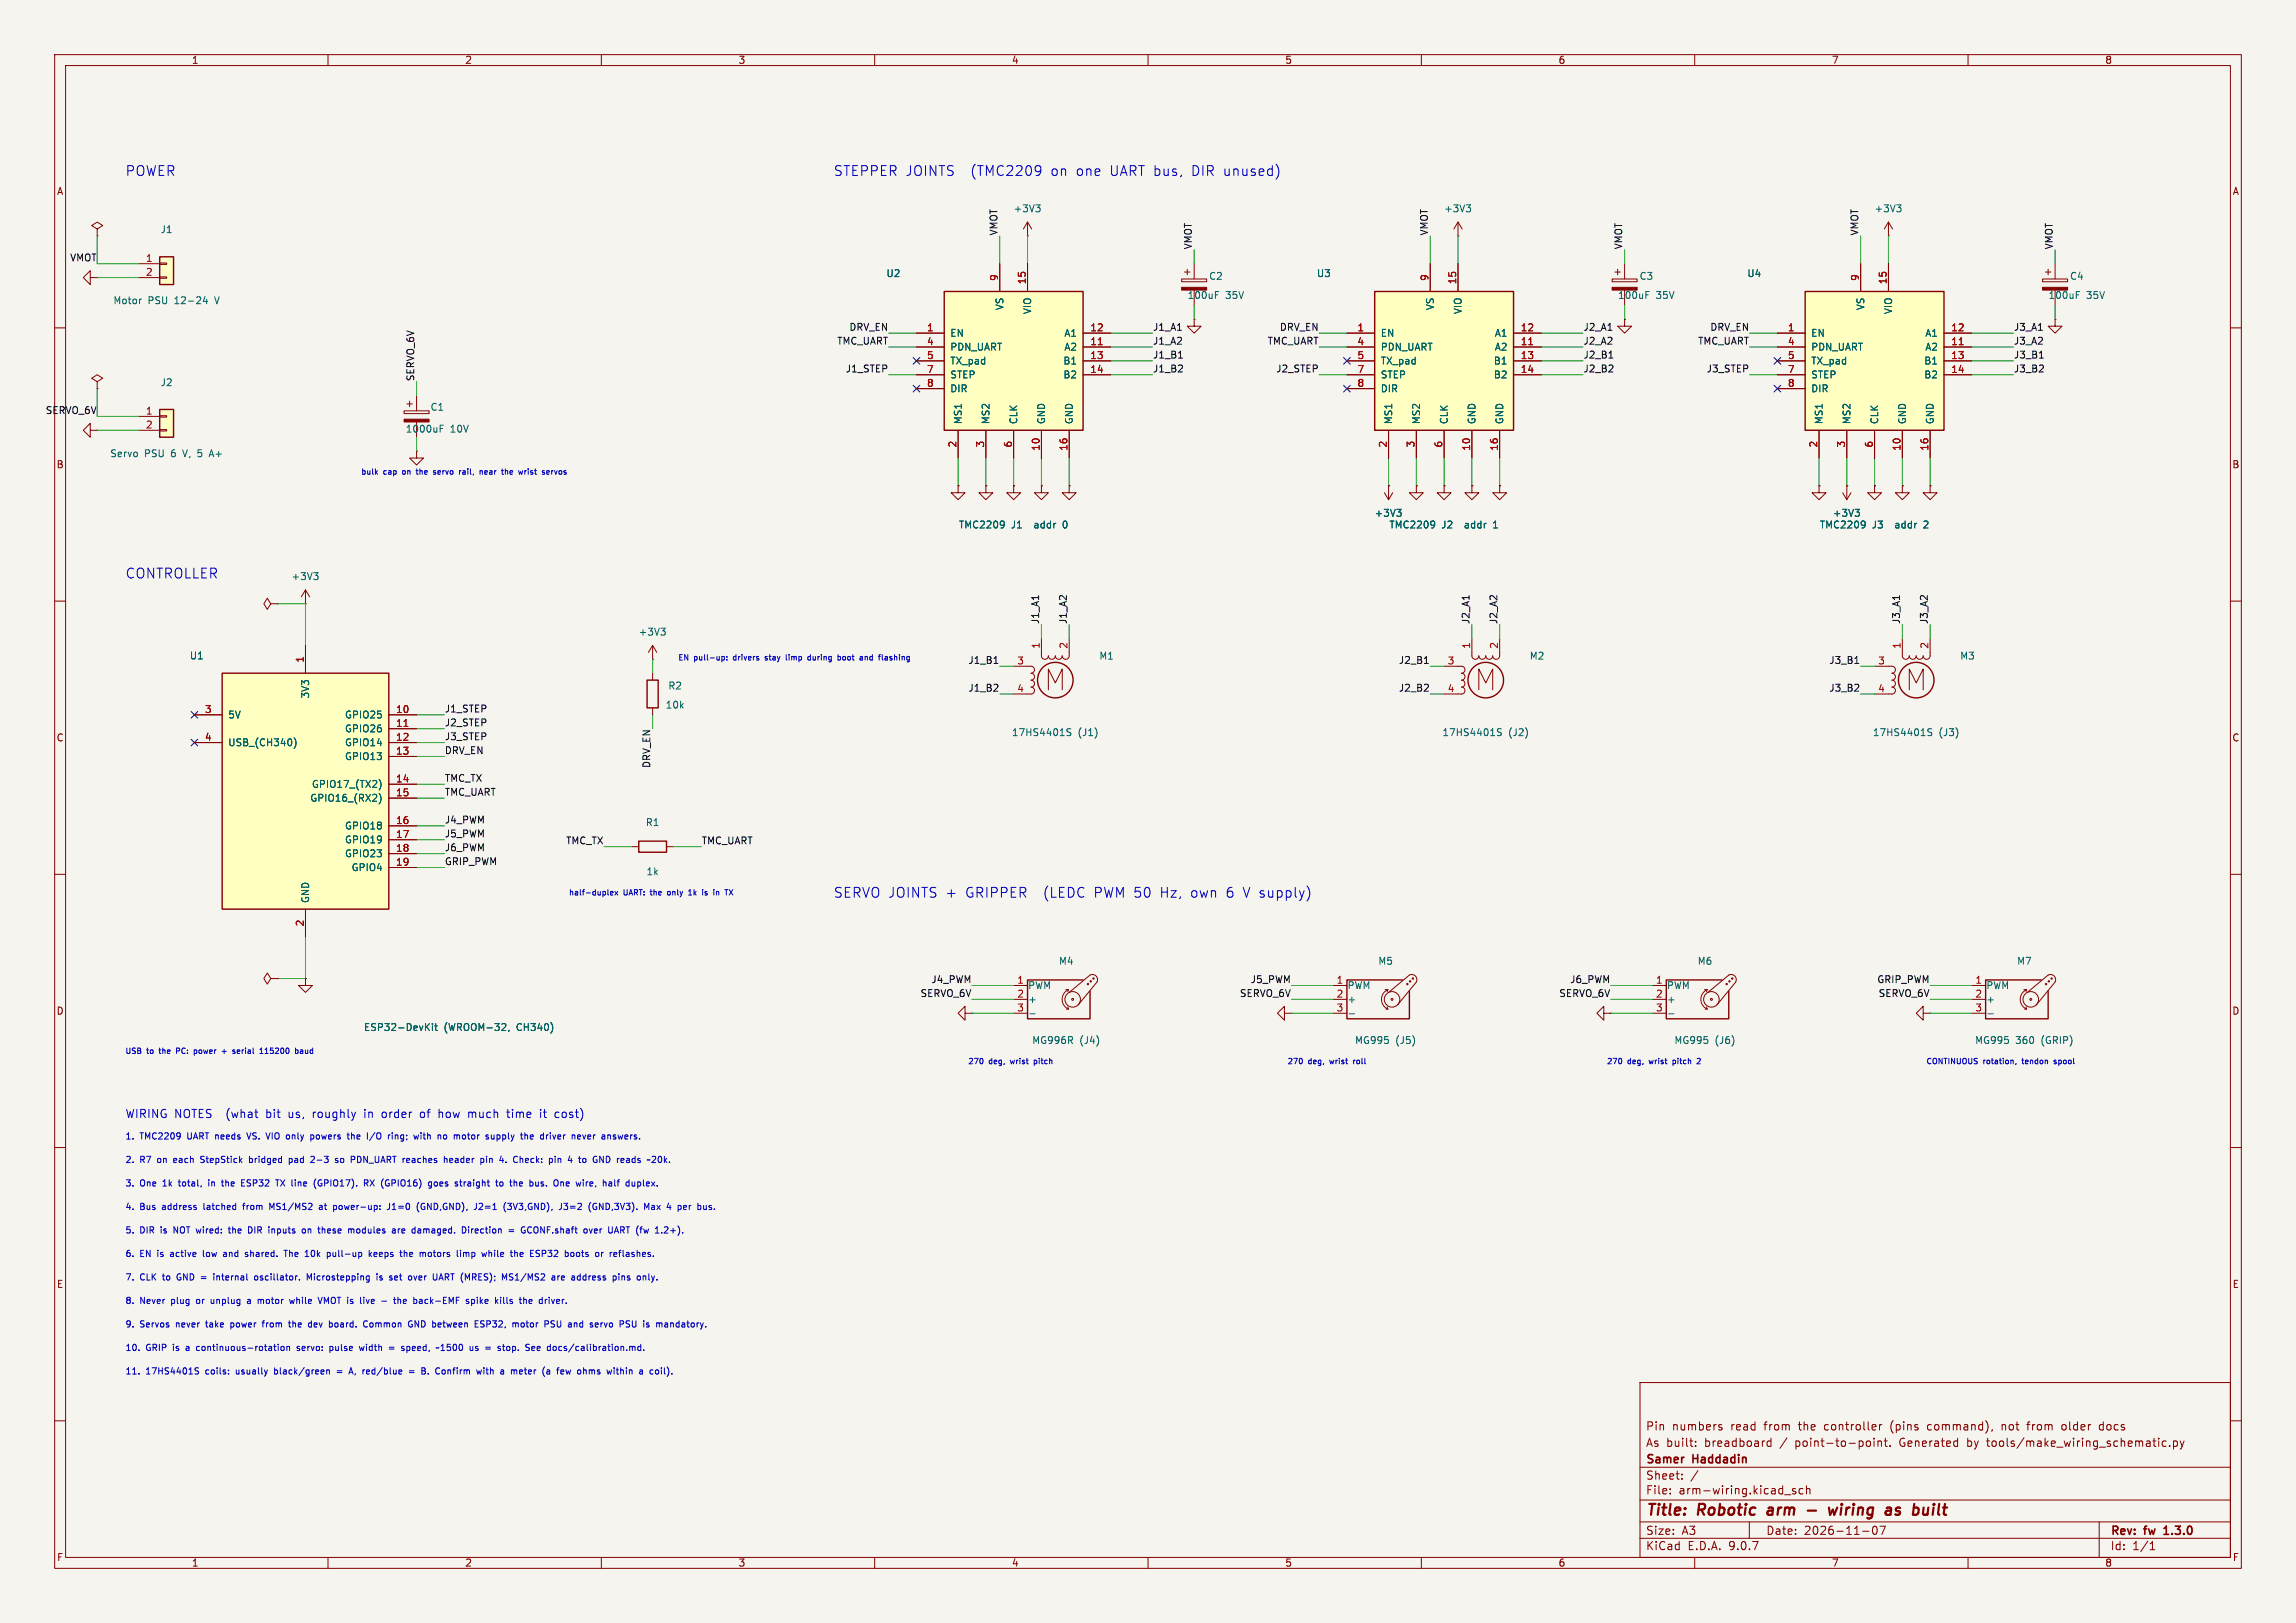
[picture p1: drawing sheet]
<svg xmlns="http://www.w3.org/2000/svg" width="420mm" height="297mm" viewBox="0 0 420 297" stroke-linecap="round" stroke-linejoin="round" font-family="sans-serif">
<defs><g id="words">
<g font-size="2.8" fill="#840000">
<text x="301" y="277.9">Title:</text>
<text x="310.6" y="277.9">Robotic</text>
<text x="324.2" y="277.9">arm</text>
<text x="337" y="277.9">wiring</text>
<text x="348.2" y="277.9">as</text>
<text x="354" y="277.9">built</text>
</g>
<g font-size="2.5" fill="#0000c2">
<text x="22.9" y="32.5">POWER</text>
<text x="152.4" y="32.5">STEPPER JOINTS</text>
<text x="177.6" y="32.5">(TMC2209</text>
<text x="192.4" y="32.5">on</text>
<text x="197.1" y="32.5">one</text>
<text x="203.4" y="32.5">UART bus,</text>
<text x="218.5" y="32.5">DIR unused)</text>
<text x="22.9" y="106.1">CONTROLLER</text>
<text x="152.4" y="164.6">SERVO JOINTS +</text>
<text x="176.7" y="164.6">GRIPPER</text>
<text x="191.1" y="164.6">(LEDC</text>
<text x="200.5" y="164.6">PWM 50</text>
<text x="212.7" y="164.6">Hz,</text>
<text x="218.4" y="164.6">own</text>
<text x="225" y="164.6">6</text>
<text x="228.2" y="164.6">V supply)</text>
</g>
<g font-size="2.1" fill="#0000c2">
<text x="22.9" y="204.9">WIRING NOTES</text>
<text x="41.5" y="204.9">(what</text>
<text x="49" y="204.9">bit</text>
<text x="53.2" y="204.9">us,</text>
<text x="57.8" y="204.9">roughly</text>
<text x="67.4" y="204.9">in</text>
<text x="70.8" y="204.9">order</text>
<text x="77.9" y="204.9">of</text>
<text x="81.4" y="204.9">how</text>
<text x="87" y="204.9">much</text>
<text x="94.3" y="204.9">time</text>
<text x="100.5" y="204.9">it</text>
<text x="103.3" y="204.9">cost)</text>
</g>
<g font-size="2.1" fill="#840000">
<text x="301" y="262">Pin</text>
<text x="305.9" y="262">numbers</text>
<text x="316.7" y="262">read</text>
<text x="322.9" y="262">from</text>
<text x="329.3" y="262">the</text>
<text x="334.1" y="262">controller</text>
<text x="346.4" y="262">(pins</text>
<text x="353.3" y="262">command),</text>
<text x="367" y="262">not</text>
<text x="371.9" y="262">from</text>
<text x="378.3" y="262">older</text>
<text x="385.4" y="262">docs</text>
<text x="301" y="268.2">Samer</text>
<text x="301" y="265">As built:</text>
<text x="309.7" y="268.2">Haddadin</text>
<text x="311.9" y="265">breadboard</text>
<text x="325.8" y="265">/</text>
<text x="328.7" y="265">point-to-point.</text>
<text x="347.9" y="265">Generated</text>
<text x="360.4" y="265">by</text>
<text x="364.2" y="265">tools/make_wiring_schematic.py</text>
<text x="301" y="273.7">File:</text>
<text x="301" y="271">Sheet:</text>
<text x="307.1" y="273.7">arm-wiring.kicad_sch</text>
<text x="301" y="281.1">Size:</text>
<text x="307.6" y="281.1">A3</text>
<text x="323" y="281.1">Date:</text>
<text x="330" y="281.1">2026-11-07</text>
<text x="386" y="281.3">Rev:</text>
<text x="392.4" y="281.3">fw</text>
<text x="396.5" y="281.3">1.3.0</text>
<text x="301" y="283.9">KiCad</text>
<text x="308.7" y="283.9">E.D.A.</text>
<text x="316.3" y="283.9">9.0.7</text>
<text x="386" y="283.9">Id:</text>
<text x="390.1" y="283.9">1/1</text>
</g>
<g font-size="1.8" fill="#840000">
<text x="35" y="11.9">1</text>
<text x="85" y="11.9">2</text>
<text x="135" y="11.9">3</text>
<text x="185" y="11.9">4</text>
<text x="235" y="11.9">5</text>
<text x="285" y="11.9">6</text>
<text x="335" y="11.9">7</text>
<text x="385" y="11.9">8</text>
<text x="10.3" y="35.9">A</text>
<text x="408.3" y="35.9">A</text>
<text x="10.3" y="85.9">B</text>
<text x="408.2" y="85.9">B</text>
<text x="10.3" y="135.9">C</text>
<text x="408.2" y="135.9">C</text>
<text x="10.3" y="185.9">D</text>
<text x="408.2" y="185.9">D</text>
<text x="10.3" y="235.9">E</text>
<text x="408.3" y="235.9">E</text>
<text x="10.3" y="285.9">F</text>
<text x="35" y="286.9">1</text>
<text x="85" y="286.9">2</text>
<text x="135" y="286.9">3</text>
<text x="185" y="286.9">4</text>
<text x="235" y="286.9">5</text>
<text x="285" y="286.9">6</text>
<text x="335" y="286.9">7</text>
<text x="385" y="286.9">8</text>
<text x="408.3" y="285.9">F</text>
</g>
<g font-size="1.8" fill="#006464">
<text x="185.3" y="39">+3V3</text>
<text x="264.1" y="39">+3V3</text>
<text x="342.8" y="39">+3V3</text>
<text x="29.3" y="42.9">J1</text>
<text x="162" y="50.9">U2</text>
<text x="221.1" y="51.4">C2</text>
<text x="240.8" y="50.9">U3</text>
<text x="299.8" y="51.4">C3</text>
<text x="319.5" y="50.9">U4</text>
<text x="378.6" y="51.4">C4</text>
<text x="20.6" y="55.9">Motor</text>
<text x="27.1" y="55.9">PSU</text>
<text x="32.1" y="55.9">12-24</text>
<text x="39.6" y="55.9">V</text>
<text x="183.7" y="56.9" transform="rotate(-90 183.7 56.9)">VS</text>
<text x="188.8" y="57.6" transform="rotate(-90 188.8 57.6)">VIO</text>
<text x="217.1" y="54.9">100uF</text>
<text x="224.2" y="54.9">35V</text>
<text x="262.5" y="56.9" transform="rotate(-90 262.5 56.9)">VS</text>
<text x="267.6" y="57.6" transform="rotate(-90 267.6 57.6)">VIO</text>
<text x="295.9" y="54.9">100uF</text>
<text x="302.9" y="54.9">35V</text>
<text x="341.2" y="56.9" transform="rotate(-90 341.2 56.9)">VS</text>
<text x="346.3" y="57.6" transform="rotate(-90 346.3 57.6)">VIO</text>
<text x="374.6" y="54.9">100uF</text>
<text x="381.7" y="54.9">35V</text>
<text x="173.7" y="61.8">EN</text>
<text x="173.7" y="64.4">PDN_UART</text>
<text x="194.6" y="61.8">A1</text>
<text x="194.6" y="64.4">A2</text>
<text x="252.5" y="61.8">EN</text>
<text x="252.5" y="64.4">PDN_UART</text>
<text x="273.3" y="61.8">A1</text>
<text x="273.3" y="64.4">A2</text>
<text x="331.2" y="61.8">EN</text>
<text x="331.2" y="64.4">PDN_UART</text>
<text x="352.1" y="61.8">A1</text>
<text x="352.1" y="64.4">A2</text>
<text x="29.3" y="70.9">J2</text>
<text x="173.7" y="66.9">TX_pad</text>
<text x="173.7" y="69.4">STEP</text>
<text x="173.7" y="72">DIR</text>
<text x="194.4" y="66.9">B1</text>
<text x="194.4" y="69.4">B2</text>
<text x="252.5" y="66.9">TX_pad</text>
<text x="252.5" y="69.4">STEP</text>
<text x="252.5" y="72">DIR</text>
<text x="273.2" y="66.9">B1</text>
<text x="273.2" y="69.4">B2</text>
<text x="331.2" y="66.9">TX_pad</text>
<text x="331.2" y="69.4">STEP</text>
<text x="331.2" y="72">DIR</text>
<text x="351.9" y="66.9">B1</text>
<text x="351.9" y="69.4">B2</text>
<text x="78.7" y="75.4">C1</text>
<text x="176.1" y="77.7" transform="rotate(-90 176.1 77.7)">MS1</text>
<text x="181.2" y="77.7" transform="rotate(-90 181.2 77.7)">MS2</text>
<text x="186.3" y="77.7" transform="rotate(-90 186.3 77.7)">CLK</text>
<text x="191.4" y="77.7" transform="rotate(-90 191.4 77.7)">GND</text>
<text x="196.4" y="77.7" transform="rotate(-90 196.4 77.7)">GND</text>
<text x="254.9" y="77.7" transform="rotate(-90 254.9 77.7)">MS1</text>
<text x="259.9" y="77.7" transform="rotate(-90 259.9 77.7)">MS2</text>
<text x="265" y="77.7" transform="rotate(-90 265 77.7)">CLK</text>
<text x="270.1" y="77.7" transform="rotate(-90 270.1 77.7)">GND</text>
<text x="275.2" y="77.7" transform="rotate(-90 275.2 77.7)">GND</text>
<text x="333.6" y="77.7" transform="rotate(-90 333.6 77.7)">MS1</text>
<text x="338.7" y="77.7" transform="rotate(-90 338.7 77.7)">MS2</text>
<text x="343.8" y="77.7" transform="rotate(-90 343.8 77.7)">CLK</text>
<text x="348.8" y="77.7" transform="rotate(-90 348.8 77.7)">GND</text>
<text x="353.9" y="77.7" transform="rotate(-90 353.9 77.7)">GND</text>
<text x="20.1" y="83.9">Servo</text>
<text x="26.4" y="83.9">PSU</text>
<text x="31.4" y="83.9">6</text>
<text x="33.8" y="83.9">V, 5</text>
<text x="39" y="83.9">A+</text>
<text x="74.1" y="79.4">1000uF</text>
<text x="82.4" y="79.4">10V</text>
<text x="251.4" y="94.8">+3V3</text>
<text x="335.2" y="94.8">+3V3</text>
<text x="175.3" y="96.9">TMC2209</text>
<text x="185" y="96.9">J1</text>
<text x="189.5" y="96.9">addr</text>
<text x="194.9" y="96.9">0</text>
<text x="254" y="96.9">TMC2209</text>
<text x="263.7" y="96.9">J2</text>
<text x="268.3" y="96.9">addr</text>
<text x="273.7" y="96.9">1</text>
<text x="332.8" y="96.9">TMC2209</text>
<text x="342.5" y="96.9">J3</text>
<text x="347" y="96.9">addr</text>
<text x="352.4" y="96.9">2</text>
<text x="53.2" y="106.4">+3V3</text>
<text x="116.7" y="116.5">+3V3</text>
<text x="34.6" y="120.9">U1</text>
<text x="201" y="120.9">M1</text>
<text x="279.7" y="120.9">M2</text>
<text x="358.5" y="120.9">M3</text>
<text x="41.7" y="131.7">5V</text>
<text x="56.7" y="127.9" transform="rotate(-90 56.7 127.9)">3V3</text>
<text x="63" y="131.7">GPIO25</text>
<text x="121.7" y="129.9">10k</text>
<text x="122.2" y="126.4">R2</text>
<text x="41.7" y="136.8">USB_(CH340)</text>
<text x="63" y="134.2">GPIO26</text>
<text x="63" y="136.8">GPIO14</text>
<text x="185" y="134.9">17HS4401S</text>
<text x="197.2" y="134.9">(J1)</text>
<text x="263.8" y="134.9">17HS4401S</text>
<text x="275.9" y="134.9">(J2)</text>
<text x="342.5" y="134.9">17HS4401S</text>
<text x="354.7" y="134.9">(J3)</text>
<text x="63" y="139.3">GPIO13</text>
<text x="56.7" y="146.9">GPIO16_(RX2)</text>
<text x="57" y="144.4">GPIO17_(TX2)</text>
<text x="63" y="152">GPIO18</text>
<text x="63" y="154.5">GPIO19</text>
<text x="118" y="151.4">R1</text>
<text x="63" y="157.1">GPIO23</text>
<text x="64.2" y="159.6">GPIO4</text>
<text x="118.2" y="160.4">1k</text>
<text x="56.7" y="165.4" transform="rotate(-90 56.7 165.4)">GND</text>
<text x="193.6" y="176.7">M4</text>
<text x="252" y="176.7">M5</text>
<text x="310.4" y="176.7">M6</text>
<text x="368.9" y="176.7">M7</text>
<text x="188" y="181.2">PWM</text>
<text x="188" y="183.7">+</text>
<text x="246.4" y="181.2">PWM</text>
<text x="246.4" y="183.7">+</text>
<text x="304.8" y="181.2">PWM</text>
<text x="304.8" y="183.7">+</text>
<text x="363.2" y="181.2">PWM</text>
<text x="363.2" y="183.7">+</text>
<text x="66.5" y="188.9">ESP32-DevKit</text>
<text x="81.2" y="188.9">(WROOM-32,</text>
<text x="94.6" y="188.9">CH340)</text>
<text x="188.7" y="191.2">MG996R</text>
<text x="197.5" y="191.2">(J4)</text>
<text x="247.8" y="191.2">MG995</text>
<text x="255.3" y="191.2">(J5)</text>
<text x="306.2" y="191.2">MG995</text>
<text x="313.7" y="191.2">(J6)</text>
<text x="361.2" y="191.2">MG995</text>
<text x="368.7" y="191.2">360</text>
<text x="373.5" y="191.2">(GRIP)</text>
</g>
<g font-size="1.8" fill="#0f0f0f">
<text x="12.7" y="47.9">VMOT</text>
<text x="182.5" y="43.2" transform="rotate(-90 182.5 43.2)">VMOT</text>
<text x="218.1" y="45.7" transform="rotate(-90 218.1 45.7)">VMOT</text>
<text x="261.3" y="43.2" transform="rotate(-90 261.3 43.2)">VMOT</text>
<text x="296.8" y="45.7" transform="rotate(-90 296.8 45.7)">VMOT</text>
<text x="340" y="43.2" transform="rotate(-90 340 43.2)">VMOT</text>
<text x="375.6" y="45.7" transform="rotate(-90 375.6 45.7)">VMOT</text>
<text x="153" y="63.2">TMC_UART</text>
<text x="155.3" y="60.6">DRV_EN</text>
<text x="210.8" y="60.6">J1_A1</text>
<text x="210.8" y="63.2">J1_A2</text>
<text x="210.8" y="65.7">J1_B1</text>
<text x="231.8" y="63.2">TMC_UART</text>
<text x="234" y="60.6">DRV_EN</text>
<text x="289.6" y="60.6">J2_A1</text>
<text x="289.6" y="63.2">J2_A2</text>
<text x="289.6" y="65.7">J2_B1</text>
<text x="310.5" y="63.2">TMC_UART</text>
<text x="312.8" y="60.6">DRV_EN</text>
<text x="368.3" y="63.2">J3_A2</text>
<text x="368.3" y="65.7">J3_B1</text>
<text x="368.3" y="60.6">J3_A1</text>
<text x="75.9" y="69.8" transform="rotate(-90 75.9 69.8)">SERVO_6V</text>
<text x="154.6" y="68.2">J1_STEP</text>
<text x="210.8" y="68.2">J1_B2</text>
<text x="233.4" y="68.2">J2_STEP</text>
<text x="289.6" y="68.2">J2_B2</text>
<text x="312.1" y="68.2">J3_STEP</text>
<text x="368.3" y="68.2">J3_B2</text>
<text x="8.3" y="75.9">SERVO_6V</text>
<text x="190.2" y="114.3" transform="rotate(-90 190.2 114.3)">J1_A1</text>
<text x="195.2" y="114.3" transform="rotate(-90 195.2 114.3)">J1_A2</text>
<text x="268.9" y="114.3" transform="rotate(-90 268.9 114.3)">J2_A1</text>
<text x="274" y="114.3" transform="rotate(-90 274 114.3)">J2_A2</text>
<text x="347.6" y="114.3" transform="rotate(-90 347.6 114.3)">J3_A1</text>
<text x="352.7" y="114.3" transform="rotate(-90 352.7 114.3)">J3_A2</text>
<text x="177.1" y="121.6">J1_B1</text>
<text x="255.8" y="121.6">J2_B1</text>
<text x="334.5" y="121.6">J3_B1</text>
<text x="81.3" y="130.5">J1_STEP</text>
<text x="177.1" y="126.7">J1_B2</text>
<text x="255.8" y="126.7">J2_B2</text>
<text x="334.5" y="126.7">J3_B2</text>
<text x="81.3" y="133">J2_STEP</text>
<text x="81.3" y="135.5">J3_STEP</text>
<text x="81.3" y="138.1">DRV_EN</text>
<text x="81.3" y="143.2">TMC_TX</text>
<text x="119" y="140.6" transform="rotate(-90 119 140.6)">DRV_EN</text>
<text x="81.3" y="145.7">TMC_UART</text>
<text x="81.3" y="150.8">J4_PWM</text>
<text x="81.3" y="153.3">J5_PWM</text>
<text x="81.3" y="155.9">J6_PWM</text>
<text x="103.5" y="154.6">TMC_TX</text>
<text x="128.3" y="154.6">TMC_UART</text>
<text x="81.3" y="158.4">GRIP_PWM</text>
<text x="170.3" y="180">J4_PWM</text>
<text x="228.7" y="180">J5_PWM</text>
<text x="287.1" y="180">J6_PWM</text>
<text x="343.3" y="180">GRIP_PWM</text>
<text x="168.3" y="182.5">SERVO_6V</text>
<text x="226.7" y="182.5">SERVO_6V</text>
<text x="285.1" y="182.5">SERVO_6V</text>
<text x="343.5" y="182.5">SERVO_6V</text>
</g>
<g font-size="1.8" fill="#a90000">
<text x="26.6" y="48">1</text>
<text x="26.6" y="50.5">2</text>
<text x="182.6" y="51.5" transform="rotate(-90 182.6 51.5)">9</text>
<text x="187.7" y="52.1" transform="rotate(-90 187.7 52.1)">15</text>
<text x="261.4" y="51.5" transform="rotate(-90 261.4 51.5)">9</text>
<text x="266.4" y="52.1" transform="rotate(-90 266.4 52.1)">15</text>
<text x="340.1" y="51.5" transform="rotate(-90 340.1 51.5)">9</text>
<text x="345.2" y="52.1" transform="rotate(-90 345.2 52.1)">15</text>
<text x="169.5" y="60.7">1</text>
<text x="169.5" y="63.2">4</text>
<text x="169.5" y="65.8">5</text>
<text x="199.3" y="60.7">12</text>
<text x="199.3" y="63.2">11</text>
<text x="199.3" y="65.8">13</text>
<text x="248.2" y="60.7">1</text>
<text x="248.2" y="63.2">4</text>
<text x="248.2" y="65.8">5</text>
<text x="278.1" y="60.7">12</text>
<text x="278.1" y="63.2">11</text>
<text x="278.1" y="65.8">13</text>
<text x="327" y="60.7">1</text>
<text x="327" y="63.2">4</text>
<text x="327" y="65.8">5</text>
<text x="356.8" y="60.7">12</text>
<text x="356.8" y="63.2">11</text>
<text x="356.8" y="65.8">13</text>
<text x="169.5" y="68.3">7</text>
<text x="169.5" y="70.9">8</text>
<text x="199.3" y="68.3">14</text>
<text x="248.2" y="68.3">7</text>
<text x="248.2" y="70.9">8</text>
<text x="278.1" y="68.3">14</text>
<text x="327" y="68.3">7</text>
<text x="327" y="70.9">8</text>
<text x="356.8" y="68.3">14</text>
<text x="26.6" y="75.9">1</text>
<text x="26.6" y="78.5">2</text>
<text x="175" y="82" transform="rotate(-90 175 82)">2</text>
<text x="180.1" y="82" transform="rotate(-90 180.1 82)">3</text>
<text x="185.2" y="82" transform="rotate(-90 185.2 82)">6</text>
<text x="190.2" y="82.6" transform="rotate(-90 190.2 82.6)">10</text>
<text x="195.3" y="82.6" transform="rotate(-90 195.3 82.6)">16</text>
<text x="253.7" y="82" transform="rotate(-90 253.7 82)">2</text>
<text x="258.8" y="82" transform="rotate(-90 258.8 82)">3</text>
<text x="263.9" y="82" transform="rotate(-90 263.9 82)">6</text>
<text x="269" y="82.6" transform="rotate(-90 269 82.6)">10</text>
<text x="274.1" y="82.6" transform="rotate(-90 274.1 82.6)">16</text>
<text x="332.5" y="82" transform="rotate(-90 332.5 82)">2</text>
<text x="337.6" y="82" transform="rotate(-90 337.6 82)">3</text>
<text x="342.6" y="82" transform="rotate(-90 342.6 82)">6</text>
<text x="347.7" y="82.6" transform="rotate(-90 347.7 82.6)">10</text>
<text x="352.8" y="82.6" transform="rotate(-90 352.8 82.6)">16</text>
<text x="190.2" y="118.8" transform="rotate(-90 190.2 118.8)">1</text>
<text x="195.3" y="118.8" transform="rotate(-90 195.3 118.8)">2</text>
<text x="269" y="118.8" transform="rotate(-90 269 118.8)">1</text>
<text x="274.1" y="118.8" transform="rotate(-90 274.1 118.8)">2</text>
<text x="347.7" y="118.8" transform="rotate(-90 347.7 118.8)">1</text>
<text x="352.8" y="118.8" transform="rotate(-90 352.8 118.8)">2</text>
<text x="55.6" y="121.4" transform="rotate(-90 55.6 121.4)">1</text>
<text x="186" y="121.7">3</text>
<text x="264.7" y="121.7">3</text>
<text x="343.5" y="121.7">3</text>
<text x="37.4" y="130.6">3</text>
<text x="72.3" y="130.6">10</text>
<text x="186" y="126.7">4</text>
<text x="264.7" y="126.7">4</text>
<text x="343.5" y="126.7">4</text>
<text x="37.4" y="135.6">4</text>
<text x="72.3" y="133.1">11</text>
<text x="72.3" y="135.6">12</text>
<text x="72.3" y="138.2">13</text>
<text x="72.3" y="143.3">14</text>
<text x="72.3" y="145.8">15</text>
<text x="72.3" y="150.9">16</text>
<text x="72.3" y="153.4">17</text>
<text x="72.3" y="156">18</text>
<text x="72.3" y="158.5">19</text>
<text x="55.6" y="169.6" transform="rotate(-90 55.6 169.6)">2</text>
<text x="186" y="180.1">1</text>
<text x="186" y="182.6">2</text>
<text x="186" y="185.2">3</text>
<text x="244.4" y="180.1">1</text>
<text x="244.4" y="182.6">2</text>
<text x="244.4" y="185.2">3</text>
<text x="302.8" y="180.1">1</text>
<text x="302.8" y="182.6">2</text>
<text x="302.8" y="185.2">3</text>
<text x="361.2" y="180.1">1</text>
<text x="361.2" y="182.6">2</text>
<text x="361.2" y="185.2">3</text>
</g>
<g font-size="1.6" fill="#0000c2">
<text x="22.9" y="208.9">1.</text>
<text x="25.6" y="208.9">TMC2209</text>
<text x="34.4" y="208.9">UART needs</text>
<text x="45.8" y="208.9">VS.</text>
<text x="49.6" y="208.9">VIO only</text>
<text x="58.1" y="208.9">powers</text>
<text x="65.1" y="208.9">the</text>
<text x="68.9" y="208.9">I/O</text>
<text x="72.9" y="208.9">ring;</text>
<text x="77.9" y="208.9">with</text>
<text x="82.5" y="208.9">no</text>
<text x="85.7" y="208.9">motor</text>
<text x="91.8" y="208.9">supply</text>
<text x="98.4" y="208.9">the</text>
<text x="102.2" y="208.9">driver</text>
<text x="108.2" y="208.9">never</text>
<text x="113.9" y="208.9">answers.</text>
<text x="22.9" y="213.2">2.</text>
<text x="25.6" y="213.2">R7</text>
<text x="29" y="213.2">on</text>
<text x="32.1" y="213.2">each</text>
<text x="37.3" y="213.2">StepStick</text>
<text x="46.4" y="213.2">bridged</text>
<text x="53.9" y="213.2">pad</text>
<text x="58.1" y="213.2">2-3</text>
<text x="62.8" y="213.2">so</text>
<text x="65.9" y="213.2">PDN_UART reaches</text>
<text x="83.4" y="213.2">header</text>
<text x="90.3" y="213.2">pin</text>
<text x="94" y="213.2">4.</text>
<text x="96.8" y="213.2">Check:</text>
<text x="103.5" y="213.2">pin</text>
<text x="107.3" y="213.2">4</text>
<text x="109.5" y="213.2">to</text>
<text x="112.3" y="213.2">GND reads</text>
<text x="122.7" y="213.2">~20k.</text>
<text x="22.9" y="217.5">3.</text>
<text x="22.9" y="221.8">4.</text>
<text x="25.6" y="217.5">One</text>
<text x="25.6" y="221.8">Bus</text>
<text x="29.8" y="221.8">address</text>
<text x="29.9" y="217.5">1k</text>
<text x="33.1" y="217.5">total,</text>
<text x="37.6" y="221.8">latched</text>
<text x="38.7" y="217.5">in</text>
<text x="41.4" y="217.5">the</text>
<text x="45.1" y="221.8">from</text>
<text x="45.2" y="217.5">ESP32</text>
<text x="50.1" y="221.8">MS1/MS2</text>
<text x="51.8" y="217.5">TX line</text>
<text x="59.1" y="217.5">(GPIO17).</text>
<text x="59.4" y="221.8">at</text>
<text x="62.2" y="221.8">power-up:</text>
<text x="68.6" y="217.5">RX</text>
<text x="71.9" y="217.5">(GPIO16)</text>
<text x="72.4" y="221.8">J1=0</text>
<text x="78" y="221.8">(GND,GND),</text>
<text x="80.8" y="217.5">goes</text>
<text x="85.9" y="217.5">straight</text>
<text x="88.7" y="221.8">J2=1</text>
<text x="93.6" y="217.5">to</text>
<text x="94.3" y="221.8">(3V3,GND),</text>
<text x="96.4" y="217.5">the</text>
<text x="100.2" y="217.5">bus.</text>
<text x="104.7" y="221.8">J3=2</text>
<text x="104.9" y="217.5">One</text>
<text x="109.2" y="217.5">wire,</text>
<text x="110.3" y="221.8">(GND,3V3).</text>
<text x="114.3" y="217.5">half</text>
<text x="118.7" y="217.5">duplex.</text>
<text x="120.7" y="221.8">Max</text>
<text x="125.1" y="221.8">4</text>
<text x="127.3" y="221.8">per</text>
<text x="22.9" y="226.1">5.</text>
<text x="25.6" y="226.1">DIR</text>
<text x="29.6" y="226.1">is</text>
<text x="32.1" y="226.1">NOT wired:</text>
<text x="42.7" y="226.1">the</text>
<text x="46.5" y="226.1">DIR</text>
<text x="50.4" y="226.1">inputs</text>
<text x="56.8" y="226.1">on</text>
<text x="60" y="226.1">these</text>
<text x="65.7" y="226.1">modules</text>
<text x="73.9" y="226.1">are</text>
<text x="77.8" y="226.1">damaged.</text>
<text x="87.1" y="226.1">Direction</text>
<text x="95.9" y="226.1">=</text>
<text x="98.4" y="226.1">GCONF.shaft</text>
<text x="110.1" y="226.1">over</text>
<text x="114.8" y="226.1">UART (fw</text>
<text x="123.9" y="226.1">1.2+).</text>
<text x="22.9" y="230.4">6.</text>
<text x="25.6" y="230.4">EN</text>
<text x="29" y="230.4">is</text>
<text x="31.5" y="230.4">active</text>
<text x="37.7" y="230.4">low</text>
<text x="41.7" y="230.4">and</text>
<text x="45.9" y="230.4">shared.</text>
<text x="53.3" y="230.4">The</text>
<text x="57.3" y="230.4">10k</text>
<text x="61.5" y="230.4">pull-up</text>
<text x="69.4" y="230.4">keeps</text>
<text x="75.4" y="230.4">the</text>
<text x="79.2" y="230.4">motors</text>
<text x="86.2" y="230.4">limp</text>
<text x="91" y="230.4">while</text>
<text x="96.5" y="230.4">the</text>
<text x="100.3" y="230.4">ESP32</text>
<text x="106.9" y="230.4">boots</text>
<text x="112.7" y="230.4">or</text>
<text x="115.6" y="230.4">reflashes.</text>
<text x="22.9" y="234.7">7.</text>
<text x="22.9" y="239">8.</text>
<text x="25.6" y="234.7">CLK</text>
<text x="25.6" y="239">Never</text>
<text x="29.9" y="234.7">to</text>
<text x="31.5" y="239">plug</text>
<text x="32.7" y="234.7">GND =</text>
<text x="36.3" y="239">or</text>
<text x="39.2" y="239">unplug</text>
<text x="39.9" y="234.7">internal</text>
<text x="46.1" y="239">a</text>
<text x="47.6" y="234.7">oscillator.</text>
<text x="48.2" y="239">motor</text>
<text x="54.3" y="239">while</text>
<text x="57.4" y="234.7">Microstepping</text>
<text x="59.8" y="239">VMOT is</text>
<text x="67.8" y="239">live</text>
<text x="70.4" y="234.7">is</text>
<text x="72" y="239">-</text>
<text x="73" y="234.7">set</text>
<text x="74.5" y="239">the</text>
<text x="76.7" y="234.7">over</text>
<text x="78.3" y="239">back-EMF</text>
<text x="81.4" y="234.7">UART (MRES);</text>
<text x="88.1" y="239">spike</text>
<text x="93.7" y="239">kills</text>
<text x="94.5" y="234.7">MS1/MS2</text>
<text x="98.4" y="239">the</text>
<text x="102.2" y="239">driver.</text>
<text x="103.8" y="234.7">are</text>
<text x="107.6" y="234.7">address</text>
<text x="115.4" y="234.7">pins</text>
<text x="120.1" y="234.7">only.</text>
<text x="22.9" y="243.3">9.</text>
<text x="25.6" y="243.3">Servos</text>
<text x="32.4" y="243.3">never</text>
<text x="38.1" y="243.3">take</text>
<text x="42.8" y="243.3">power</text>
<text x="48.9" y="243.3">from</text>
<text x="53.9" y="243.3">the</text>
<text x="57.7" y="243.3">dev</text>
<text x="61.7" y="243.3">board.</text>
<text x="68.2" y="243.3">Common</text>
<text x="76.7" y="243.3">GND between</text>
<text x="89.3" y="243.3">ESP32,</text>
<text x="96.4" y="243.3">motor</text>
<text x="102.5" y="243.3">PSU</text>
<text x="107" y="243.3">and</text>
<text x="111.3" y="243.3">servo</text>
<text x="116.9" y="243.3">PSU</text>
<text x="121.5" y="243.3">is</text>
<text x="124.1" y="243.3">mandatory.</text>
<text x="22.9" y="247.6">10.</text>
<text x="22.9" y="251.9">11.</text>
<text x="26.7" y="247.6">GRIP</text>
<text x="26.7" y="251.9">17HS4401S</text>
<text x="31.8" y="247.6">is</text>
<text x="34.4" y="247.6">a</text>
<text x="36.5" y="247.6">continuous-rotation</text>
<text x="37.8" y="251.9">coils:</text>
<text x="43.5" y="251.9">usually</text>
<text x="50.8" y="251.9">black/green</text>
<text x="55.2" y="247.6">servo:</text>
<text x="61.4" y="247.6">pulse</text>
<text x="65" y="251.9">A,</text>
<text x="67.1" y="247.6">width</text>
<text x="67.6" y="251.9">red/blue</text>
<text x="72.6" y="247.6">=</text>
<text x="75.2" y="247.6">speed,</text>
<text x="76.3" y="251.9">=</text>
<text x="78.8" y="251.9">B.</text>
<text x="81.6" y="251.9">Confirm</text>
<text x="81.8" y="247.6">~1500</text>
<text x="88.1" y="247.6">us</text>
<text x="89.4" y="251.9">with</text>
<text x="91.2" y="247.6">=</text>
<text x="93.7" y="247.6">stop.</text>
<text x="94" y="251.9">a</text>
<text x="96.1" y="251.9">meter</text>
<text x="99" y="247.6">See</text>
<text x="102.1" y="251.9">(a</text>
<text x="103.2" y="247.6">docs/calibration.md.</text>
<text x="105" y="251.9">few</text>
<text x="109" y="251.9">ohms</text>
<text x="114.6" y="251.9">within</text>
<text x="120.8" y="251.9">a</text>
<text x="122.9" y="251.9">coil).</text>
</g>
<g font-size="1.4" fill="#0000c2">
<text x="66" y="87.2">bulk</text>
<text x="70.2" y="87.2">cap</text>
<text x="73.8" y="87.2">on</text>
<text x="76.7" y="87.2">the</text>
<text x="80" y="87.2">servo</text>
<text x="85" y="87.2">rail,</text>
<text x="89" y="87.2">near</text>
<text x="93.3" y="87.2">the</text>
<text x="96.7" y="87.2">wrist</text>
<text x="101.2" y="87.2">servos</text>
<text x="124" y="121.2">EN</text>
<text x="127" y="121.2">pull-up:</text>
<text x="134.4" y="121.2">drivers</text>
<text x="140.4" y="121.2">stay</text>
<text x="144.5" y="121.2">limp</text>
<text x="148.8" y="121.2">during</text>
<text x="154.5" y="121.2">boot</text>
<text x="158.8" y="121.2">and</text>
<text x="162.5" y="121.2">flashing</text>
<text x="104" y="164.2">half-duplex</text>
<text x="114.1" y="164.2">UART:</text>
<text x="119.2" y="164.2">the</text>
<text x="122.6" y="164.2">only</text>
<text x="126.7" y="164.2">1k</text>
<text x="129.5" y="164.2">is</text>
<text x="131.8" y="164.2">in</text>
<text x="22.9" y="193.2">USB</text>
<text x="26.9" y="193.2">to</text>
<text x="29.4" y="193.2">the</text>
<text x="32.7" y="193.2">PC:</text>
<text x="36.2" y="193.2">power</text>
<text x="41.6" y="193.2">+</text>
<text x="43.8" y="193.2">serial</text>
<text x="49" y="193.2">115200</text>
<text x="55.8" y="193.2">baud</text>
<text x="177" y="195.1">270</text>
<text x="180.9" y="195.1">deg,</text>
<text x="185.1" y="195.1">wrist</text>
<text x="189.6" y="195.1">pitch</text>
<text x="235.5" y="195.1">270</text>
<text x="239.3" y="195.1">deg,</text>
<text x="243.5" y="195.1">wrist</text>
<text x="248" y="195.1">roll</text>
<text x="293.9" y="195.1">270</text>
<text x="297.8" y="195.1">deg,</text>
<text x="301.9" y="195.1">wrist</text>
<text x="306.5" y="195.1">pitch</text>
<text x="311.2" y="195.1">2</text>
<text x="352.3" y="195.1">CONTINUOUS</text>
<text x="362.8" y="195.1">rotation,</text>
<text x="370.1" y="195.1">tendon</text>
<text x="376.2" y="195.1">spool</text>
</g>
</g></defs>
<path d="M0 0h420v297h-420z" fill="#f5f4ef" stroke="#f5f4ef" stroke-width=".18"/>
<g fill="none" stroke="#840000" stroke-width=".18">
<path d="M10 10h400v277h-400zM12 12h396v273h-396zM60 10v2M110 10v2M160 10v2M210 10v2M260 10v2M310 10v2M360 10v2M16.5 50.8v-1.3l-1.3 1.3 1.3 1.3v-1.3h1.3M17.8 50.8h.1M266.7 43.2h.1"/>
<path d="M266.7 40.6l-.8 1.3M266.7 40.6l.8 1.3M266.7 40.6v2.6M294.9 51.1h4.6v.5h-4.6zM295.4 49.8h1M295.9 49.3v1M297.2 58.4v1.3h1.2l-1.2 1.3-1.3-1.3h1.3M297.2 58.4h.1M297.2 48.3v2.8M297.2 53.1v2.8M10 60h2M408 60h2"/>
<path d="M175.3 88.9v1.3h1.2l-1.2 1.2-1.3-1.2h1.3M175.3 88.9h.1M180.3 88.9v1.3h1.3l-1.3 1.2-1.2-1.2h1.2M180.3 88.9h.1M185.4 88.9v1.3h1.3l-1.3 1.2-1.3-1.2h1.3M185.4 88.9h.1M190.5 88.9v1.3h1.3l-1.3 1.2-1.3-1.2h1.3M190.5 88.9h.1M195.6 88.9v1.3h1.2l-1.2 1.2-1.3-1.2h1.3M195.6 88.9h.1M264.2 88.9v1.3h1.2l-1.2 1.2-1.3-1.2h1.3M264.2 88.9h.1"/>
<path d="M269.2 88.9v1.3h1.3l-1.3 1.2-1.2-1.2h1.2M269.2 88.9h.1M332.7 88.9v1.3h1.3l-1.3 1.2-1.2-1.2h1.2M332.7 88.9h.1M10 110h2M190.5 116.8v3.2a.64 .64 0 0 0 .6 .6 .64 .64 0 0 0 .7-.6 .64 .64 0 0 0 .6 .6 .64 .64 0 0 0 .6-.6 .64 .64 0 0 0 .7 .6 .64 .64 0 0 0 .6-.6 .64 .64 0 0 0 .6 .6 .64 .64 0 0 0 .7-.6v-3.2M348 116.8v3.2a.64 .64 0 0 0 .6 .6 .64 .64 0 0 0 .6-.6 .64 .64 0 0 0 .7 .6 .64 .64 0 0 0 .6-.6 .64 .64 0 0 0 .7 .6 .64 .64 0 0 0 .6-.6 .64 .64 0 0 0 .6 .6 .64 .64 0 0 0 .7-.6v-3.2M408 110h2M185.4 121.9h3.2a.64 .64 0 0 1 .6 .7 .64 .64 0 0 1-.6 .6 .63 .63 0 0 1 .6 .6 .63 .63 0 0 1-.6 .7 .63 .63 0 0 1 .6 .6 .63 .63 0 0 1-.6 .6M188.6 125.7a.64 .64 0 0 1 .6 .7 .64 .64 0 0 1-.6 .6h-3.2M191.8 126.2v-3.8l1.2 2.6 1.3-2.6v3.8M342.9 121.9h3.2a.64 .64 0 0 1 .6 .7 .64 .64 0 0 1-.6 .6 .63 .63 0 0 1 .6 .6 .63 .63 0 0 1-.6 .7 .63 .63 0 0 1 .6 .6 .63 .63 0 0 1-.6 .6"/>
<path d="M346.1 125.7a.64 .64 0 0 1 .6 .7 .64 .64 0 0 1-.6 .6h-3.2M349.2 126.2v-3.8l1.3 2.6 1.3-2.6v3.8M10 160h2M408 160h2M55.9 179.1v1.2h1.2l-1.2 1.3-1.3-1.3h1.3M55.9 179.1h.1M176.5 185.4v-1.2l-1.2 1.2 1.2 1.3v-1.3h1.3M177.8 185.4h.1M185.4 180.3h2.6M185.4 182.9h2.6M185.4 185.4h2.6M194.9 181.1h.6"/>
<path d="M195.1 184.7h.4M195.3 184.3l.2 .4M195.5 181.1a1.94 1.94 0 0 0-1.2 1.8 1.94 1.94 0 0 0 1.2 1.8M195.5 181.1l-.2 .4M195.6 181.6l3.8-3.2a.94 .94 0 0 1 1.1 .2 .94 .94 0 0 1 .2 1.1l-3.5 4.2M243.8 180.3h2.6M243.8 182.9h2.6M243.8 185.4h2.6M253.4 181.1h.5M253.5 184.7h.4M253.7 184.3l.2 .4M253.9 181.1a1.94 1.94 0 0 0-1.2 1.8 1.94 1.94 0 0 0 1.2 1.8"/>
<path d="M253.9 181.1l-.2 .4M254 181.6l3.8-3.2a.94 .94 0 0 1 1.1 .2 .94 .94 0 0 1 .2 1.1l-3.4 4.2M10 210h2M408 210h2M300 253h108v32h-108zM10 260h2M300 278.5h108M300 274.5h108M300 268.5h108M305.5 273.2v.2M305.5 272.5v.1M307.7 270.5v.2"/>
<path d="M307.7 269.8v.1M310.2 264.5v.2M310.2 263.8v.1M310.6 269.1l-1.3 1.9M314.6 261.2l.3 .1 .1 .2-.2 .2h-.3M314.6 260.7l.3 .1M320 278.5v3M323.9 263.2v1.5M323.9 263.8l-.4-.1-.3 .3v.4l.2 .2h.5M326.4 273.5h1.2M328.4 272.5l-.3-.1-.2 .2v.2l.5 .2v.3h-.5M329.8 272.5l-.4-.1-.3 .3v.4l.1 .2h.6"/>
<path d="M330.4 272.5l.3-.1 .3 .1 .1 .9M330.4 271.9v1.5M341.9 263.7l.3 .3v.4l-.3 .3M342.7 279.4a.81 .81 0 0 0 .3 1.4l.2-.2 .2-.4-.2-.8M342.8 263.2v.1M342.8 263.7v1M343.5 263.8l.2-.1 .4 .1 .1 .9M343.5 263.7v1M343.8 260.7v1M344.2 260.7l-.3 .1-.1 .2M344.7 263.7h.5M344.9 263.2v1.3l.3 .2"/>
<path d="M344.9 279.3l-.7 1.5M345.7 264.5v.2M352.7 260.8v.7M363.4 263.7h.5M364.4 261.6l-.1 .3M366.2 260.7v1M366.4 260.7l-.2 .1M370.7 260.7h.6M371.3 260.2l-.4 .2v1.3M377.8 260.8l-.4-.1-.2 .3v.4l.1 .2h.5M384 278.5v6.5M384.7 260.8l-.4-.1-.3 .3v.4l.2 .2h.5"/>
<path d="M396.2 263.8l-.4-.1-.3 .3v.4l.2 .2h.5M396.9 264.5v.2M397.6 263.8l.4-.1 .3 .3v.4l-.1 .2h-.6M397.6 263.7v1.5M398.8 263.7l.4 1M399.2 264.7l-.4 .5M399.5 263.7l-.3 1M408 260h2M60 285v2M110 285v2M160 285v2M210 285v2"/>
<path d="M260 285v2M300 281.5h108M310 285v2M340.7 280.2h1.2M360 285v2M393.3 283.6h.9M393.3 282.5l.4-.4v1.5"/>
<circle cx="199.5" cy="179.6" r=".13"/>
<circle cx="200" cy="179.1" r=".13"/>
<circle cx="257.9" cy="179.6" r=".13"/>
<circle cx="258.4" cy="179.1" r=".13"/>
<circle cx="196.2" cy="182.9" r=".18"/>
<circle cx="196.2" cy="182.9" r="1.42"/>
<circle cx="199" cy="180.1" r=".13"/>
<circle cx="254.6" cy="182.9" r="1.42"/>
<circle cx="254.6" cy="182.9" r=".18"/>
<circle cx="257.4" cy="180.1" r=".13"/>
</g>
<path d="M396 279.6l-.2 .1M395.8 280.8h.9" fill="none" stroke="#840000" stroke-width=".3"/>
<path d="M323.4 276.5l-.1 .4 .2 .3M330.7 276.4h1.5M334.5 275.9l.3 1.3 .5-.9 .2 .9 .6-1.3M346.7 277.1l.2 .1 .5-.1M347.4 275.9l-.5 .1-.1 .3 .1 .1 .6 .2M350.2 275.2l-.3 2M352.6 277l-.3 .2M352.7 275.9l-.1 1.3" fill="none" stroke="#840000" stroke-width=".4"/>
<g fill="none" stroke="#840000" stroke-width=".25">
<path d="M198.1 179.3h-10.1v7.1h11.4v-5M256.5 179.3h-10.1v7.1h11.4v-5"/>
<circle cx="193" cy="124.5" r="3.3"/>
<circle cx="350.5" cy="124.5" r="3.3"/>
</g>
<path d="M268.2 37.5h.8l-.4 .5M268.8 38l.2 .2v.3l-.2 .3M301.1 54h.4M301.1 53.3h.6M195.9 133.4l-.5-.1-.2 .2v.3l.6 .3 .1 .3-.3 .2h-.4M353.4 133.4l-.5-.1-.2 .2v.3l.5 .3 .2 .3-.3 .2h-.5M188.4 185.5h1M246.8 185.5h1" fill="none" stroke="#006464" stroke-width=".18"/>
<path d="M294.9 52.6h4.6v.5h-4.6z" fill="#840000" stroke="#840000" stroke-width=".18"/>
<path d="M330.2 53.3h25.4v25.4h-25.4z" fill="#ffffc2"/>
<path d="M330.2 53.3h25.4v25.4h-25.4z" fill="none" stroke="#840000" stroke-width=".25"/>
<g fill="none" stroke="#840000" stroke-width=".18">
<path d="M216.2 51.1h4.5v.5h-4.5zM216.7 49.8h1M217.2 49.3v1M218.4 58.4v1.3h1.3l-1.3 1.3-1.2-1.3h1.2M218.4 58.4h.1M218.4 48.3v2.8M218.4 53.1v2.8M340.4 48.3v5M345.4 48.3v5M325.1 61h5.1M325.1 63.5h5.1M325.1 66h5.1"/>
<path d="M325.1 68.6h5.1M325.1 71.1h5.1M332.7 78.7v5.1M337.8 78.7v5.1M342.9 78.7v5.1M348 78.7v5.1M353.1 78.7v5.1M355.6 61h5.1M355.6 63.5h5.1M355.6 66h5.1M355.6 68.6h5.1M337.1 90.2l.7 1.2"/>
<path d="M337.8 88.9h.1M337.8 88.9v2.5M338.6 90.2l-.8 1.2M342.9 88.9v1.3h1.3l-1.3 1.2-1.3-1.2h1.3M342.9 88.9h.1"/>
</g>
<path d="M358.4 63.1h.7" fill="none" stroke="#a90000" stroke-width=".18"/>
<path d="M222.3 54h.5M222.3 53.3h.6M339.3 93.2h.8l-.4 .5M339.9 93.7l.2 .2v.3l-.2 .3M341.1 95.4l.1 .7-.2 .4M341.2 95.9l-.1 .2" fill="none" stroke="#006464" stroke-width=".18"/>
<path d="M216.2 52.6h4.5v.5h-4.5z" fill="#840000" stroke="#840000" stroke-width=".18"/>
<path d="M172.7 53.3h25.4v25.4h-25.4z" fill="#ffffc2"/>
<path d="M172.7 53.3h25.4v25.4h-25.4z" fill="none" stroke="#840000" stroke-width=".25"/>
<g fill="none" stroke="#840000" stroke-width=".18">
<path d="M17.8 41.9l1-.6-1-.7-1 .7 1 .6v1.3M17.8 43.2h.1M182.9 48.3v5M188 43.2h.1M188 40.6v2.6M188 48.3v5M188 40.6l-.8 1.3M188 40.6l.7 1.3M167.6 61h5.1M167.6 63.5h5.1M167.6 66h5.1M167.6 68.6h5.1"/>
<path d="M167.6 71.1h5.1M175.3 78.7v5.1M180.3 78.7v5.1M185.4 78.7v5.1M190.5 78.7v5.1M195.6 78.7v5.1M198.1 61h5.1M198.1 63.5h5.1M198.1 66h5.1M198.1 68.6h5.1M234.9 185.4v-1.2l-1.2 1.2 1.2 1.3v-1.3h1.3M236.2 185.4h.1"/>
</g>
<path d="M200.9 63.1h.7" fill="none" stroke="#a90000" stroke-width=".18"/>
<path d="M189.5 37.5h.8l-.5 .5M190 38l.3 .2v.3l-.3 .3M183.6 95.4l.1 .7-.2 .4M183.7 95.9l-.1 .2" fill="none" stroke="#006464" stroke-width=".18"/>
<path d="M29.2 47h2.5v5.1h-2.5z" fill="#ffffc2"/>
<path d="M29.2 47h2.5v5.1h-2.5zM373.4 179.3h-10.2v7.1h11.4v-5" fill="none" stroke="#840000" stroke-width=".25"/>
<g fill="none" stroke="#840000" stroke-width=".18">
<path d="M25.4 48.3h3.8M25.4 50.8h3.8M29.2 48.1h1.3v.3h-1.3zM29.2 50.7h1.3v.2h-1.3zM345.4 43.2h.1M345.4 40.6l-.7 1.3M345.4 40.6l.8 1.3M345.4 40.6v2.6M17.8 69.9l1-.7-1-.6-1 .6 1 .7v1.2M17.8 71.1h.1M274.3 88.9v1.3h1.3l-1.3 1.2-1.3-1.2h1.3M274.3 88.9h.1"/>
<path d="M49.5 110.5l-.6-1-.6 1 .6 1 .6-1h1.3M50.8 110.5h.1M55.9 110.5h.1M55.9 108l-.8 1.2M55.9 108l.7 1.2M55.9 108v2.5M351.8 185.4v-1.2l-1.3 1.2 1.3 1.3v-1.3h1.3M353.1 185.4h.1M360.7 180.3h2.5M360.7 182.9h2.5M360.7 185.4h2.5M370.2 181.1h.5"/>
<path d="M370.3 184.7h.4M370.6 184.3l.1 .4M370.7 181.1a1.94 1.94 0 0 0-1.2 1.8 1.94 1.94 0 0 0 1.2 1.8M370.7 181.1l-.1 .4M370.8 181.6l3.8-3.2a.94 .94 0 0 1 1.1 .2 .94 .94 0 0 1 .2 1.1l-3.4 4.2"/>
<circle cx="374.8" cy="179.6" r=".13"/>
<circle cx="375.3" cy="179.1" r=".13"/>
<circle cx="371.5" cy="182.9" r="1.42"/>
<circle cx="371.5" cy="182.9" r=".18"/>
<circle cx="374.3" cy="180.1" r=".13"/>
</g>
<path d="M347 37.5h.7l-.4 .5M347.5 38l.2 .2v.3l-.2 .3M25.8 54.7h.1M37.5 54.2l-.3 1h.8M37.8 54.7v.9M57.4 104.8h.8l-.4 .5M57.9 105.3l.3 .2v.3l-.3 .3M363.6 185.5h1" fill="none" stroke="#006464" stroke-width=".18"/>
<path d="M29.2 74.9h2.5v5.1h-2.5z" fill="#ffffc2"/>
<g fill="none" stroke="#840000" stroke-width=".25">
<path d="M29.2 74.9h2.5v5.1h-2.5zM118.4 124.5h2v5h-2zM116.8 153.9h5.1v2.1h-5.1zM315 179.3h-10.2v7.1h11.4v-5"/>
<circle cx="271.8" cy="124.5" r="3.3"/>
</g>
<g fill="none" stroke="#840000" stroke-width=".18">
<path d="M373.6 51.1h4.6v.5h-4.6zM374.1 49.8h1.1M374.6 49.3v1M375.9 58.4v1.3h1.3l-1.3 1.3-1.3-1.3h1.3M375.9 58.4h.1M375.9 48.3v2.8M375.9 53.1v2.8M16.5 78.7v-1.2l-1.3 1.2 1.3 1.3v-1.3h1.3M17.8 78.7h.1M25.4 76.2h3.8M25.4 78.7h3.8M29.2 76.1h1.3v.2h-1.3z"/>
<path d="M29.2 78.6h1.3v.3h-1.3zM73.9 75.2h4.6v.5h-4.6zM74.4 73.9h1M74.9 73.4v1M76.2 72.4v2.8M76.2 77.2v2.8M76.2 82.6v1.2h1.3l-1.3 1.3-1.3-1.3h1.3M76.2 82.6h.1M259.1 88.9v1.3h1.2l-1.2 1.2-1.3-1.2h1.3M259.1 88.9h.1M269.2 116.8v3.2a.64 .64 0 0 0 .7 .6 .64 .64 0 0 0 .6-.6 .64 .64 0 0 0 .6 .6 .64 .64 0 0 0 .7-.6 .64 .64 0 0 0 .6 .6 .64 .64 0 0 0 .6-.6 .64 .64 0 0 0 .7 .6 .64 .64 0 0 0 .6-.6v-3.2M119.4 123.2v1.3"/>
<path d="M119.4 129.5v1.3M264.2 121.9h3.1a.64 .64 0 0 1 .7 .7 .64 .64 0 0 1-.7 .6 .63 .63 0 0 1 .7 .6 .63 .63 0 0 1-.7 .7 .63 .63 0 0 1 .7 .6 .63 .63 0 0 1-.7 .6M267.3 125.7a.64 .64 0 0 1 .7 .7 .64 .64 0 0 1-.7 .6h-3.1M270.5 126.2v-3.8l1.3 2.6 1.2-2.6v3.8M115.6 154.9h1.2M121.9 154.9h1.3M293.4 185.4v-1.2l-1.3 1.2 1.3 1.3v-1.3h1.2M294.6 185.4h.1M302.3 180.3h2.5M302.3 182.9h2.5M302.3 185.4h2.5M311.8 181.1h.5"/>
<path d="M311.9 184.7h.4M312.2 184.3l.1 .4M312.3 181.1a1.94 1.94 0 0 0-1.2 1.8 1.94 1.94 0 0 0 1.2 1.8M312.3 181.1l-.1 .4M312.4 181.6l3.8-3.2a.94 .94 0 0 1 1.1 .2 .94 .94 0 0 1 .2 1.1l-3.4 4.2"/>
<circle cx="316.4" cy="179.6" r=".13"/>
<circle cx="316.9" cy="179.1" r=".13"/>
<circle cx="313.1" cy="182.9" r="1.42"/>
<circle cx="313.1" cy="182.9" r=".18"/>
<circle cx="315.8" cy="180.1" r=".13"/>
</g>
<path d="M379.8 54h.4M379.8 53.3h.6M80.5 78.4h.4M80.5 77.8h.6M38.4 83.2h.6M38.7 82.3l-.4 1.3M274.6 133.4l-.5-.1-.1 .2v.3l.5 .3 .1 .3-.2 .2h-.5M305.2 185.5h1" fill="none" stroke="#006464" stroke-width=".18"/>
<g fill="#840000" stroke="#840000" stroke-width=".18">
<path d="M73.9 76.7h4.6v.5h-4.6z"/>
<path d="M373.6 52.6h4.6v.5h-4.6z"/>
</g>
<path d="M251.5 53.3h25.4v25.4h-25.4z" fill="#ffffc2"/>
<path d="M251.5 53.3h25.4v25.4h-25.4z" fill="none" stroke="#840000" stroke-width=".25"/>
<g fill="none" stroke="#840000" stroke-width=".18">
<path d="M261.6 48.3v5M266.7 48.3v5M246.4 61h5.1M246.4 63.5h5.1M246.4 66h5.1M246.4 68.6h5.1M246.4 71.1h5.1M254 78.7v5.1M259.1 78.7v5.1M264.2 78.7v5.1M269.2 78.7v5.1M274.3 78.7v5.1"/>
<path d="M276.9 61h5M276.9 63.5h5M276.9 66h5M276.9 68.6h5M253.2 90.2l.8 1.2M254 88.9h.1M254 88.9v2.5M254.8 90.2l-.8 1.2M119.4 118.1l-.8 1.3M119.4 118.1l.7 1.3M119.4 118.1v2.6M119.4 120.7h.1"/>
</g>
<path d="M279.6 63.1h.8" fill="none" stroke="#a90000" stroke-width=".18"/>
<path d="M255.5 93.2h.8l-.4 .5M256.1 93.7l.2 .2v.3l-.2 .3M262.3 95.4l.1 .7-.1 .4M262.4 95.9l-.1 .2M273.2 96.6h.7M273.3 95.7h-.1M120.9 115h.8l-.4 .4M121.4 115.4l.3 .3v.3l-.3 .2" fill="none" stroke="#006464" stroke-width=".18"/>
<path d="M40.6 123.2h30.5v43.2h-30.5z" fill="#ffffc2"/>
<path d="M40.6 123.2h30.5v43.2h-30.5z" fill="none" stroke="#840000" stroke-width=".25"/>
<g fill="none" stroke="#840000" stroke-width=".18">
<path d="M182.9 48.3v5M188 48.3v5M261.6 48.3v5M266.7 48.3v5M340.4 48.3v5M345.4 48.3v5M167.6 61h5.1M167.6 63.5h5.1M167.6 66h5.1M167.6 68.6h5.1M167.6 71.1h5.1M175.3 78.7v5.1"/>
<path d="M180.3 78.7v5.1M185.4 78.7v5.1M190.5 78.7v5.1M195.6 78.7v5.1M198.1 61h5.1M198.1 63.5h5.1M198.1 66h5.1M198.1 68.6h5.1M246.4 61h5.1M246.4 63.5h5.1M246.4 66h5.1M246.4 68.6h5.1"/>
<path d="M246.4 71.1h5.1M254 78.7v5.1M259.1 78.7v5.1M264.2 78.7v5.1M269.2 78.7v5.1M274.3 78.7v5.1M276.9 61h5M276.9 63.5h5M276.9 66h5M276.9 68.6h5M325.1 61h5.1M325.1 63.5h5.1"/>
<path d="M325.1 66h5.1M325.1 68.6h5.1M325.1 71.1h5.1M332.7 78.7v5.1M337.8 78.7v5.1M342.9 78.7v5.1M348 78.7v5.1M353.1 78.7v5.1M355.6 61h5.1M355.6 63.5h5.1M355.6 66h5.1M355.6 68.6h5.1"/>
<path d="M175.3 88.9h.1M180.3 88.9h.1M185.4 88.9h.1M190.5 88.9h.1M195.6 88.9h.1M254 88.9h.1M259.1 88.9h.1M264.2 88.9h.1M269.2 88.9h.1M274.3 88.9h.1M332.7 88.9h.1M337.8 88.9h.1"/>
<path d="M342.9 88.9h.1M348 88.9v1.3h1.2l-1.2 1.2-1.3-1.2h1.3M348 88.9h.1M353.1 88.9v1.3h1.2l-1.2 1.2-1.3-1.2h1.3M353.1 88.9h.1M55.9 118.1v5.1M35.6 130.8h5M35.6 135.9h5M71.1 130.8h5.1M71.1 135.9h5.1M71.1 133.4h5.1M71.1 138.4h5.1"/>
<path d="M71.1 143.5h5.1M71.1 146.1h5.1M71.1 151.1h5.1M71.1 153.7h5.1M71.1 156.2h5.1M71.1 158.8h5.1M49.5 179.1l-.6-1-.6 1 .6 1 .6-1h1.3M50.8 179.1h.1M55.9 179.1h.1M55.9 166.4v5.1"/>
</g>
<g fill="none" stroke="#006464" stroke-width=".18">
<path d="M183.6 95.4l.1 .7-.2 .4M183.7 95.9l-.1 .2M255.5 93.2h.8l-.4 .5M256.1 93.7l.2 .2v.3l-.2 .3M262.3 95.4l.1 .7-.1 .4M262.4 95.9l-.1 .2M273.2 96.6h.7M273.3 95.7h-.1M339.3 93.2h.8l-.4 .5M339.9 93.7l.2 .2v.3l-.2 .3M341.1 95.4l.1 .7-.2 .4M341.2 95.9l-.1 .2"/>
<path d="M53.8 135a1.46 1.46 0 0 1 0 2M69.3 142.6a1.46 1.46 0 0 1 0 2M69.3 145.2a1.46 1.46 0 0 1 0 1.9M78 187.9l.6 .7M78.6 187.3l-.8 .7M79.1 187.3v.1M79.1 187.7v.9M79.5 187.7h.5M79.7 187.3v1.1l.3 .2M91.7 188.6h.8M92.5 187.4v.5M93.1 188.5l-.1 .3"/>
</g>
<path d="M200.9 63.1h.7M279.6 63.1h.8M358.4 63.1h.7M73.9 132.9h.7" fill="none" stroke="#a90000" stroke-width=".18"/>
<path d="M215.4 60.4h.7M215.6 65.5h.7M294.1 60.4h.8M294.3 65.5h.7M372.9 60.4h.7M373.1 65.5h.7M190 109v.7M268.7 109v.7M347.5 109v.7M181.8 121.4h.7M260.6 121.4h.7M339.3 121.4h.7" fill="none" stroke="#0f0f0f" stroke-width=".18"/>
<g fill="none" stroke="#009600" stroke-width=".18">
<path d="M17.8 43.2v5.1h7.6M17.8 50.8h7.6M182.9 43.2v5.1M188 43.2v5.1M218.4 45.7v2.6M218.4 55.9v2.5M261.6 43.2v5.1M266.7 43.2v5.1M297.2 45.7v2.6M297.2 55.9v2.5M340.4 43.2v5.1M345.4 43.2v5.1"/>
<path d="M375.9 45.7v2.6M375.9 55.9v2.5M17.8 71.1v5.1h7.6M17.8 78.7h7.6M76.2 69.9v2.5M162.6 63.5h5M162.6 68.6h5M162.6 61h5M203.2 63.5h7.6M203.2 68.6h7.6M203.2 61h7.6M203.2 66h7.6"/>
<path d="M241.3 63.5h5.1M241.3 68.6h5.1M241.3 61h5.1M281.9 63.5h7.7M281.9 68.6h7.7M281.9 61h7.7M281.9 66h7.7M320 63.5h5.1M320 68.6h5.1M320 61h5.1M360.7 63.5h7.6M360.7 68.6h7.6"/>
<path d="M360.7 61h7.6M360.7 66h7.6M76.2 80v2.6M175.3 83.8v5.1M180.3 83.8v5.1M185.4 83.8v5.1M190.5 83.8v5.1M195.6 83.8v5.1M254 83.8v5.1M259.1 83.8v5.1M264.2 83.8v5.1M269.2 83.8v5.1"/>
<path d="M274.3 83.8v5.1M332.7 83.8v5.1M337.8 83.8v5.1M342.9 83.8v5.1M348 83.8v5.1M353.1 83.8v5.1M50.8 110.5h5.1v7.6M190.5 114.3v2.5M195.6 114.3v2.5M269.2 114.3v2.5M274.3 114.3v2.5M348 114.3v2.5"/>
<path d="M353.1 114.3v2.5M76.2 130.8h5.1M76.2 133.4h5.1M76.2 135.9h5.1M76.2 138.4h5.1M119.4 120.7v2.5M119.4 130.8v2.6M182.9 127h2.5M182.9 121.9h2.5M261.6 127h2.6M261.6 121.9h2.6M340.4 127h2.5"/>
<path d="M340.4 121.9h2.5M76.2 143.5h5.1M76.2 156.2h5.1M76.2 158.8h5.1M76.2 146.1h5.1M76.2 151.1h5.1M76.2 153.7h5.1M110.5 154.9h5.1M123.2 154.9h5.1M55.9 171.5v7.6h-5.1M177.8 180.3h7.6M177.8 182.9h7.6"/>
<path d="M177.8 185.4h7.6M236.2 180.3h7.6M236.2 182.9h7.6M236.2 185.4h7.6M294.6 180.3h7.7M294.6 182.9h7.7M294.6 185.4h7.7M353.1 180.3h7.6M353.1 182.9h7.6M353.1 185.4h7.6"/>
</g>
<g fill="none" stroke="#000084" stroke-width=".18">
<path d="M167 65.4l1.2 1.2M167 70.5l1.2 1.2M168.2 65.4l-1.2 1.2M168.2 70.5l-1.2 1.2M245.8 70.5l1.2 1.2M245.8 65.4l1.2 1.2M247 70.5l-1.2 1.2M247 65.4l-1.2 1.2M324.5 70.5l1.2 1.2M324.5 65.4l1.2 1.2M325.7 70.5l-1.2 1.2M325.7 65.4l-1.2 1.2"/>
<path d="M35 130.2l1.2 1.2M35 135.3l1.2 1.2M36.2 130.2l-1.2 1.2M36.2 135.3l-1.2 1.2"/>
</g>
<g fill="none" stroke="#0000c2" stroke-width=".18">
<path d="M190.2 30.4l.1 .1a1.52 1.52 0 0 1-.2 1.4M190.4 31.1l-.2 .2M68.8 86.4l.3 .4M69.1 86.1l-.4 .4M76.1 86.1h.4M79.3 86.7h.4M79.7 86.2l-.3-.1-.1 .2v.1l.4 .1M84.1 86.1v.7M84.3 86.1l-.2 .2M87.8 86.2h.4v.6M87.8 86.1v.7M91.9 85.8v.8"/>
<path d="M92.4 86.2l.3-.1 .2 .2M92.4 85.8v1M96 86.1v.7M96.3 86.1l-.3 .2M100 86.5l.5-.1-.1-.2-.3-.1-.1 .2 .1 .4h.3M143.8 119.8v.8l.2 .2M148.2 119.8v1M153.3 119.8v1M132.1 120.1v1M132.1 120.2l.2-.1 .2 .2-.1 .4h-.3M133 120.7v.1M133 120.2v.1"/>
<path d="M140 120.7l.1 .1M140 120.2v.2M148.2 120.2l-.2-.1-.2 .2 .1 .4h.3M153.3 120.2l.3-.1 .2 .2-.1 .4h-.4M157.6 120.1l.2 .2v.5M157.8 120.7l-.4 .1M157.8 120.4h-.4M158.2 120.1v.7M158.4 120.1l-.2 .1M162.2 120.1l-.3 .1M162.2 120.4l-.3 .2v.1l.3 .1M111.2 163.7l.1 .1"/>
<path d="M111.7 163.5l.4-.1v-.2l-.3-.1-.1 .2v.4h.4M112.5 163.1l.5 .7M113 163.1l-.5 .7M122.1 163.2v.5M126 163.8h.5M126 163.1l.2-.3v1M129 163.7l.2 .1M129.1 163.1l-.1 .2 .1 .2M131.1 163.1v.7M131.4 163.2h-.3M133.4 162.8l.7 1M134.1 162.8l-.7 1"/>
<path d="M32.3 192.3h.4M32.7 191.8h-.4v1M35.5 192.1v1M35.5 192.7l.3 .1M35.8 192.1l-.3 .1M40.6 192.4h.8M41 192v.8M42.7 192.1l.3 .1M42.7 192.5h.3v.1l-.3 .2M43.4 192.2v.5M43.9 192.4l-.5 .1M47.5 192.8h.6"/>
<path d="M47.5 192.1l.3-.3v1M48.5 192.8h.6M48.8 191.8l-.3 .3M54.1 192.2l.2-.1 .2 .2-.1 .4h-.3M55 192.2l.2-.1 .2 .2M55.4 192.4l-.5 .2 .2 .2 .3-.1M179.8 193.9v.6M189.2 194v1M189.2 194.6l.1 .1M189.3 194l-.1 .1M238.2 193.9v.6M247.6 194v.7"/>
<path d="M247.7 194.1l-.1 .1M296.6 193.9v.6M306 194v1M306 194.6l.1 .1M306.1 194l-.1 .1M310.8 193.7l-.3 .1M311 194.1l-.6 .6h.6M368.1 194l.2 .1v.6M368.8 194.6l-.1 .2M375.7 194.6l.1 .1M375.8 194.1v.2M36.7 212.7h.2"/>
<path d="M36.8 211.7l-.1 .1 .1 .3M38.2 215.9v.1M38.2 216.3v.7M40.5 216.3h.4M40.6 215.9v1l.3 .1M44.2 216.4h.4M44.8 215.9h-.6v1.1h.6M45.1 207.3l.4 1.1M45.6 212.7h.4M45.6 211.6v1.1M46 212h-.4M48.6 207.3l.4 1.1 .4-1.1"/>
<path d="M50.4 215.9h.7M50.7 215.9v1.1M52.9 212v1.1M52.9 212h.3l.3 .2M53.5 212.5l-.3 .2h-.3M56.9 207.7h.3l.2 .2-.1 .5h-.4M57 211.6l.4 .1 .1 .2-.7 .8h.7M57.8 215.7l-.1 .1M58.7 216.6h.2M58.7 215.9a.55 .55 0 0 0-.5 .6 .55 .55 0 0 0 .6 .5M61.8 212h-.3l-.2 .1 .1 .2 .4 .1v.3h-.5M62.4 212l-.1 .2 .1 .5"/>
<path d="M63.5 207.7h.4M63.6 207.3v1M63.7 208.4h.2M64.3 207.3v1.1M64.6 207.7l-.3 .1M64.9 211.8l-.2-.2h-.4v1.1M65.7 211.6h-.3v1.1h.3M66.7 215.9h.4l.2 .2-.1 .3-.5 .1M66.7 203v.2M66.7 203.5v1M66.9 216.5l.4 .5M67.7 215.9l.8 1.1"/>
<path d="M68.5 215.9l-.8 1.1M68.6 207.2l-1 1.5M70.1 215.7v.1M70.2 203.5l-.3 .3v.4l.3 .3M71.8 207.3v.1M71.8 207.7v.7M72.3 207.7v.7M72.6 207.7l-.3 .1M76.6 207.7l-.2 .7M77 207.3v.1M77 207.7v.7M77.4 203.5l-.4 .1-.1 .2 .1 .6 .4 .1"/>
<path d="M79.5 216.3h.3l.2 .2v.3l-.2 .2-.4-.2zM80.9 203.6l-.4-.1-.2 .2M81.2 207.7h.3l.2 .2-.1 .5h-.4M82.3 212.4l.5-.1v-.3h-.4l-.1 .1v.6h.5M84.2 215.9v1M84.7 207.7h.3l.2 .2-.1 .5h-.4M84.9 216.3v.7M85.2 216.3l-.3 .2M86 203.5h.2l.2 .2M86.4 203.7v.8M86.5 203.6l-.1 .1M89 211.6v.1"/>
<path d="M89 212v.7M89.6 212v.7M89.9 212l-.3 .1M90.4 207.7v.7M90.4 208.3l-.1 .1M90.9 208.4h.3M90.9 207.7v1.1M91.2 207.7h-.3M91.6 216.3l.4 .2v.4l-.4 .1M92.7 203.5h.5M92.9 203v1.3l.3 .2M95.4 216.3l.2 .3-.6 .1"/>
<path d="M95.5 217h-.1M96.5 212l-.4 .1 .1 .6h.3M96.7 212.3l-.6 .1M97 208.1l.5-.1v-.3h-.3l-.2 .1 .1 .6h.4M98.9 203v.2M99.1 216.3h.3M99.1 216.7h.3l.1 .2-.4 .1M99.4 203.5h.6M99.6 203v1.3l.4 .2M101.1 207.7l.3 .7 .3-.7M102.1 203.5l.1 .1M102.1 212h.4l.1 .7"/>
<path d="M102.2 204.4l-.1 .1M103.6 216.3h.4l.1 .3-.5 .1M103.6 217h.5M105.8 212h.5M106 212.7h.3M106.6 207.7l.3 .7 .2-.7M106.8 212l-.2 .2v.3l.2 .2M107.9 207.7l-.4 .1 .1 .6h.3M108.1 208l-.6 .1M108.4 216.3v.3l-.5 .1M108.6 212.6l.4 .1M109 211.6l-.4 .2"/>
<path d="M111.2 211.6a.62 .62 0 0 1 .4 .6 .62 .62 0 0 1-.4 .5M112.9 216.3h.4M113 207.7l.3 .7 .2-.5M113.3 215.9l-.3 .2v.9M117.7 215.9v1l.2 .1M121.5 211.6v1.1M121.6 212.3l.4 .4M122 212l-.5 .4M37.2 228.8v1l.2 .1M38.6 237.8v.6l.2 .1M39.1 233.1v.1M39.1 233.5v.7"/>
<path d="M41.3 229.2h-.4M41.3 229.5h-.3l-.1 .2v.2h.4M41.7 224.9h.5M41.9 224.5v1l.3 .1M44.4 220.6h.4M45.3 229.2h-.3l-.1 .1v.2l.4 .1v.3h-.4M45.6 237.8h-.3M45.7 238.1h-.3l-.2 .2 .1 .2h.4M46.1 224.8l-.2-.2-.4-.1v1.1h.4l.2-.2M47.1 233.6l-.3-.1-.2 .2 .1 .5 .4-.1M47.4 237.8l.3 .1M47.7 237.9v.6"/>
<path d="M47.8 237.8l-.1 .1M49.7 224.9v.7M49.7 221l-.3-.8v1.1M50.1 224.9l-.4 .1M51.9 228.8h.7M52.3 228.8v1.1M53 237.8l.2 .7 .2-.5 .2 .5 .2-.7M54.8 234.1v.1M55.4 224.9h.3l.2 .2v.3l-.2 .2-.4-.2zM56.2 234.2v-1.1l.4 .8 .4-.8v1.1M57 229v.7M58.2 237.4l.4 1.1 .3-1.1"/>
<path d="M58.3 224.5v1M58.4 220.6h.4l.1 .1M58.9 220.9h-.3l-.2 .2 .2 .2h.3M58.9 224.5v1.1M59 224.9h.3l.1 .1M60.9 229.2v.6l.2 .1M61.1 220.6h.4l.1 .2-.1 .4-.4 .1M64.3 224.9h.4v.7M67 237.8l.3 .7 .2-.7M67.5 228.8v1.1M67.6 229.5l.4 .4M68 229.2l-.5 .4"/>
<path d="M68.4 229.6l.6-.1-.1-.3h-.3l-.2 .1 .1 .6h.4M69 233.1v.1M69 233.5v.7M69.9 233.5h-.3l-.1 .1v.2l.4 .1v.3h-.4M71.3 220.2l-.1 1-.4 .1M71.8 221.3h.6M71.9 220.5h-.1M72 237.8h.4M72.1 224.9l.2 .1v.6M72.1 237.4v1M72.3 225.6h-.1M72.3 225.2h-.1"/>
<path d="M72.6 233.5l-.4 .1v.6h.4M72.7 233.8l-.5 .1M72.8 237.9l.4-.1 .1 .7M72.8 237.4v1.1M72.8 224.9v.7M73.2 224.9l-.4 .2M74.1 229.2l.3 .1v.6M74.2 237.8l-.4 .1v.6h.4M74.3 238.1l-.5 .1M75.7 233.5l.3 .7 .2-.7M75.9 224.5v1.1M76.4 221.3l.2 .5"/>
<path d="M76.6 224.9h.3l.1 .7M76.6 220l-.2 .5M77 225.6h-.4M77 225.2h-.4M77.2 237.8v.7M77.2 238.5h-.1M77.2 238.1h-.1M77.5 220.9h.2M77.6 220.2a.55 .55 0 0 0-.6 .6 .55 .55 0 0 0 .7 .5M77.8 237.8l-.1 .2 .1 .5M78.8 229.2h-.3l-.2 .2 .1 .5h.4M79.3 233.1v.9"/>
<path d="M79.9 233.1v.9M80.3 234.2l.4-1.1 .4 1.1M80.4 233.9h.6M84.8 229.3l.3-.1 .2 .1M84.8 229.2v.7M85.3 229.3l.1-.1 .4 .1M85.3 229.3v.6M85.7 224.5v.1M85.7 224.9v.7M86.3 224.9v.7M86.3 237.8h.3l.2 .2-.1 .5h-.4M86.3 237.8v1.1"/>
<path d="M86.6 224.9l-.3 .2M87.3 237.4v.1M87.3 237.8v.7M88.2 220.3l-.4-.1-.2 .1M88.2 220.7l-.6 .6h.7M89.6 229.2l.3 .1v.6M90.5 228.8v.1M90.5 229.2v.7M92.5 221.7v.1M92.5 220v.1M92.7 237.4v1l.2 .1M92.8 220.2h.7l-.3 .4 .3 .1v.5l-.2 .1-.5-.1"/>
<path d="M93.1 225h.9M93.1 225.4h.9M93.2 233.5l.5 .3 .1 .2-.2 .2h-.4M93.8 233.2l-.4-.1-.2 .1M95.1 229.3l.2-.1 .4 .1v.2l-.6 .1M95.1 229.8l.2 .1h.3M96 224.6a.55 .55 0 0 0-.6 .2 .55 .55 0 0 0 .1 .7M96.8 237.8h.4l.1 .3-.5 .1M96.8 238.5h.5M97.2 224.6h-.5l-.2 .4M98.1 224.5a.39 .39 0 0 0-.4 .4v.4a.39 .39 0 0 0 .4 .3M99.2 228.8h.4l.2 .2-.1 .3-.5 .1"/>
<path d="M100.9 237.8l.3 .7 .2-.7M102 233.5v.7M102.4 233.5l-.4 .2M102.7 233.9l.5-.1v-.3h-.3l-.2 .1v.6h.5M103.1 220.2h.7l-.3 .4 .3 .1v.5l-.2 .1-.5-.1M105.7 229.2l.3 .2v.4l-.3 .1M106.1 233.1v1.1M106.4 229.2h.4M107.2 233.5h-.3l-.3 .2 .1 .5h.5M108.1 220l-.1 .1M108.7 220.3h.4M108.7 225.3l.6-.1-.1-.3h-.3l-.2 .1 .1 .6h.4"/>
<path d="M108.9 220.9h.3v.3l-.5 .1M109.6 221.3v-1.1l.7 1.1M111.3 224.5v.9M111.6 229.2v.7M111.9 229.2l-.3 .2M112 224.5v.9M112.4 225.6l.4-1.1 .4 1.1M113.5 225.1l.6-.1v-.4l-.6-.1v1.1M113.6 228.8l-.3 .2M113.8 233.5h.4v.7M113.8 225.1l.4 .5M114 228.8v1"/>
<path d="M114.7 229.2h.3l.1 .7M114.7 234.2h.4M115.1 229.9h-.4M115.1 229.5h-.4M115.1 233.5l-.4 .1 .1 .2 .3 .1M119.2 233.5l.3 .7M119.2 220.6h.5v.7M119.5 234.2l-.3 .4M119.7 220.9h-.4l-.1 .2 .1 .2h.4M119.7 233.5l-.2 .7M120.2 220.6l.6 .7M120.8 220.6l-.6 .7"/>
<path d="M122.7 225.2h.9M123.1 224.8v.8M124.2 220.6h.3l.1 .2M124.6 221.1l-.1 .2h-.3M127.7 220.2v1.1M130.7 221.2v.1M35.8 250.4h.5M35.8 250.8l.4 .2 .1 .2-.2 .2h-.4M36 246.4l-.1 .2 .1 .5M41.8 251.3v.1M41.8 250.7v.1M42.2 242.1v1.1"/>
<path d="M42.2 242.8h.1M42.3 242.1h-.1M47.9 242.1h.5M48.4 241.7l-.3 .2v.9M50.2 250.3v1.1M50.2 251.4h.1M50.3 250.7h-.1M50.9 246v.1M50.9 246.4v.7M51.5 246.4h.3l.2 .2v.3l-.2 .2-.4-.2zM52.5 246.5l.4-.1 .1 .7M52.5 246.4v.7"/>
<path d="M52.8 242.1h.4M52.9 241.7v1l.3 .1M54.3 247.1h.4M54.7 246.4l-.4 .1 .1 .2 .3 .1M56.5 242.1h.5M56.5 242.8h.5M57 241.7v1.1M59.8 250.7v.7M59.8 250.8l.4-.1 .1 .7M60.4 246.4h.3l.2 .2M60.4 246.4v1.1M60.9 246.9l-.2 .2h-.3"/>
<path d="M61.7 250.8h.9M61.7 251.2h.9M63.8 251.4l.4-1.1 .4 1.1M63.9 251.1h.6M65.7 246.4l.2 .7 .3-.5 .2 .5 .2-.7M66.6 242.7l.3 .1 .3-.1M67.2 250.7l-.2 .1v.5l.2 .1M67.2 241.8l-.3-.1-.3 .2M67.6 251l-.6 .1M67.8 242.1l-.2 .2 .2 .5M71.2 246.5h.9M71.2 246.9h.9"/>
<path d="M74.4 246.4v1.1M74.4 247.1h.4M74.8 246.4h-.4M74.9 250.8h.9M74.9 251.2h.9M75.1 241.7l.3 .1M75.2 242.4h.2v.3l-.3 .1M75.9 242.8v-1.1l.7 1.1M77.7 250.9l.1 .2-.1 .3M77.7 250.7v-.3l-.5-.1v1.1M78.3 251.3v.1M80.7 247.1h.6"/>
<path d="M80.7 246.3l.3-.3v1.1M81.2 250.7l-.4 .2 .1 .4 .3 .1M87.4 246.4h-.3l-.1 .1v.2l.4 .1v.3h-.4M88.1 250.7l-.2 .7-.3-.5M88.5 250.3v.1M88.5 250.7v.7M88.6 241.8l-.5-.1-.2 .2 .1 .3 .5 .2v.3l-.2 .1h-.4M92.1 246v1M93.2 246.5l-.3-.1-.2 .2 .1 .5 .4-.1M95.2 250.7h.3l.1 .3-.6 .1M95.4 242.1h.3l.2 .2v.3l-.2 .2-.4-.2zM95.5 251.4h-.3"/>
<path d="M97.4 246.4h.4v.3l-.5 .1M97.8 247.1h-.4M98.6 246.4l-.3 .1v.6h.3M98.8 246.7l-.5 .1M99.6 250.1l-.1 .3M101 241.7l.4 .1M101 242.2l.3 .2 .1 .2-.2 .2h-.3M101.9 241.7v.9l.2 .2M102.3 246.4h.4M102.3 247.1h.4M104.4 250.7l-.2 .7-.2-.5M106.1 242.1h.5"/>
<path d="M106.1 242.8h.5M108 250.7l.3 .1M108.3 250.8v.6M108.6 250.7l-.3 .1M110.1 242.1h.2M110.5 242.1l.3 .7M113.5 250.3v1.1M113.5 250.8l.5-.1v.7M114.1 241.9l-.2-.2h-.5v1.1M115.2 241.8l-.5-.1-.2 .2M115.7 241.7v.9l.2 .2h.3l.1-.2v-.9M119.1 250.7h.4"/>
<path d="M119.5 251.4h-.4M120.3 250.7l-.4 .2v.4l.4 .1M121 250.3v.1M121 242.1h-.2l-.2 .1M121.5 250.3v1M122 250.1a1.33 1.33 0 0 1 .1 1.7M123.1 242.1l.1 .7"/>
</g>
<use href="#words"/>
</svg>
